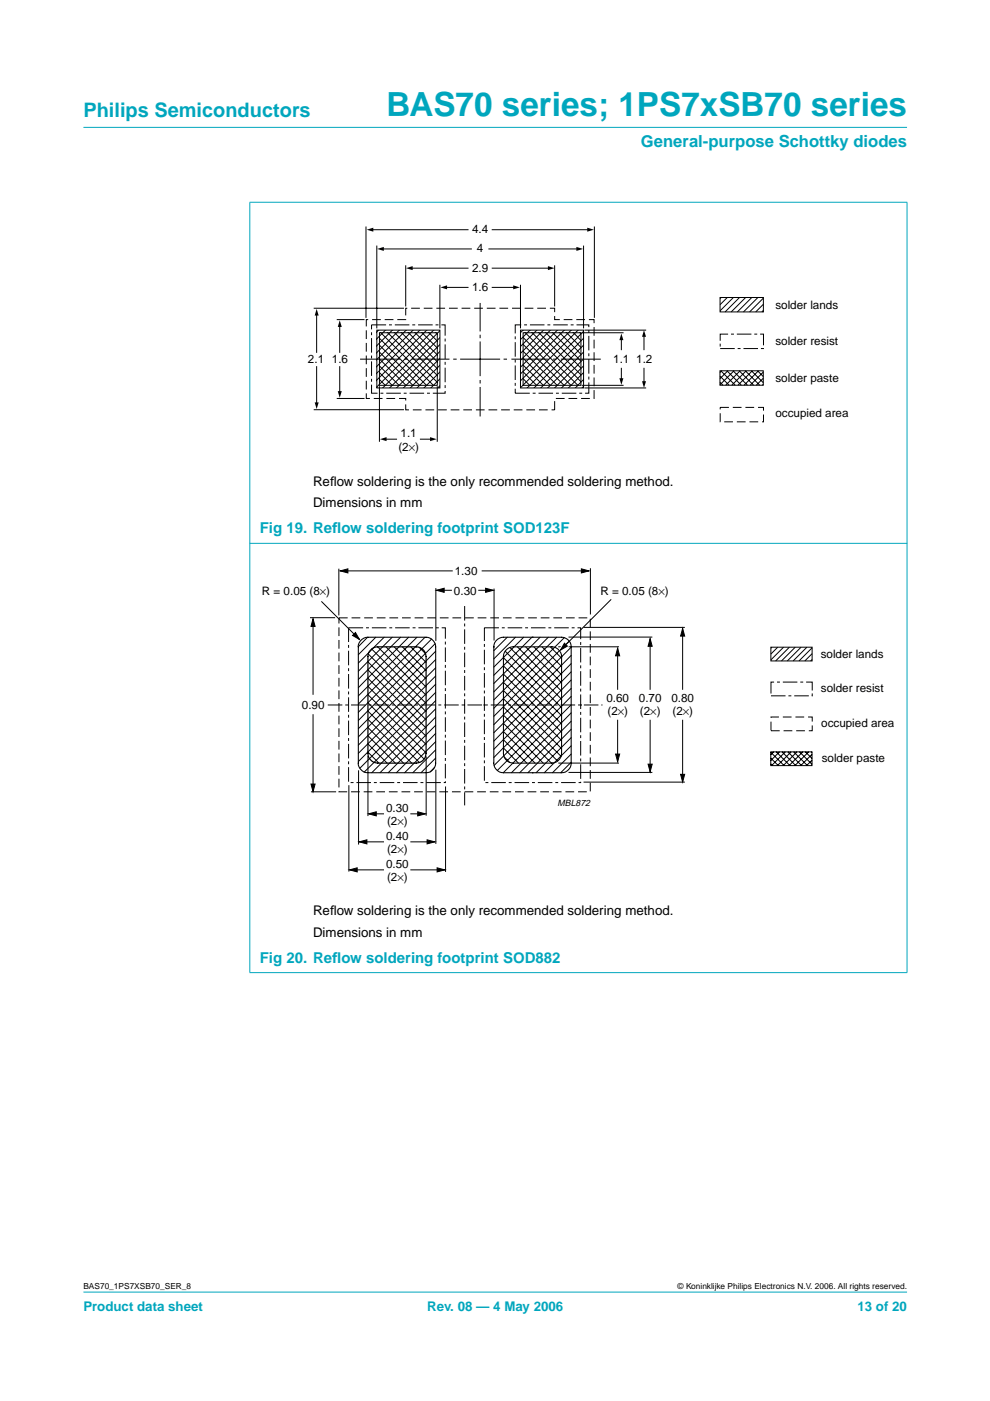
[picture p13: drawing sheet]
<svg xmlns="http://www.w3.org/2000/svg" width="210mm" height="297mm" viewBox="0 0 210 297" stroke-linecap="round" stroke-linejoin="round" font-family="sans-serif">
<defs><g id="words">
<text font-size="7.1" fill="#00a6bd" x="81.9" y="24.7">BAS70 series; 1PS7xSB70 series</text>
<text font-size="4.2" fill="#00a6bd" x="17.7" y="24.9">Philips Semiconductors</text>
<text font-size="3.5" fill="#00a6bd" x="135.9" y="31.1">General-purpose Schottky diodes</text>
<g font-size="3.2" fill="#00a6bd">
<text x="55.1" y="113.1">Fig 19. Ref</text>
<text x="70.4" y="113.1">low soldering footprint SOD123F</text>
<text x="55.1" y="204.1">Fig 20. Ref</text>
<text x="70.4" y="204.1">low soldering footprint SOD882</text>
</g>
<g font-size="2.8">
<text x="66.4" y="103">Ref</text>
<text x="66.4" y="107.6">Dimensions in mm</text>
<text x="70" y="103">low soldering is the only recommended soldering method.</text>
<text x="66.4" y="194">Ref</text>
<text x="70" y="194">low soldering is the only recommended soldering method.</text>
<text x="66.4" y="198.6">Dimensions in mm</text>
</g>
<g font-size="2.8" fill="#00a6bd">
<text x="17.7" y="278">Product data sheet</text>
<text x="90.6" y="278">Rev. 08 — 4 May 2006</text>
<text x="181.8" y="278">13 of 20</text>
</g>
<g font-size="2.5">
<text x="100.1" y="49.5">4.4</text>
<text x="101.1" y="53.5">4</text>
<text x="100.1" y="57.6">2.9</text>
<text x="100.1" y="61.7">1.6</text>
<text x="164.4" y="65.5">solder lands</text>
<text x="65.3" y="76.9">2.1</text>
<text x="70.4" y="76.9">1.6</text>
<text x="130" y="76.9">1.1 1.2</text>
<text x="164.4" y="73.1">solder resist</text>
<text x="164.4" y="80.9">solder paste</text>
<text x="164.4" y="88.3">occupied area</text>
<text x="84.5" y="95.5">(2×)</text>
<text x="84.9" y="92.7">1.1</text>
<text x="96.4" y="121.9">1.30</text>
<text x="55.5" y="126.1">R = 0.05 (8×)</text>
<text x="96.3" y="126.1">0.30</text>
<text x="127.3" y="126.1">R = 0.05 (8×)</text>
<text x="174" y="139.5">solder lands</text>
<text x="128.6" y="148.8">0.60</text>
<text x="135.5" y="148.8">0.70</text>
<text x="142.4" y="148.8">0.80</text>
<text x="174.1" y="146.8">solder resist</text>
<text x="64" y="150.3">0.90</text>
<text x="128.8" y="151.5">(2×)</text>
<text x="135.7" y="151.5">(2×)</text>
<text x="142.6" y="151.5">(2×)</text>
<text x="174.1" y="154.2">occupied area</text>
<text x="174.2" y="161.6">solder paste</text>
<text x="81.9" y="172.1">0.30</text>
<text x="81.9" y="178.1">0.40</text>
<text x="82.1" y="174.8">(2×)</text>
<text x="81.9" y="184">0.50</text>
<text x="82.1" y="180.8">(2×)</text>
<text x="82.1" y="186.7">(2×)</text>
</g>
<text font-size="1.9" x="118.2" y="170.9">MBL872</text>
<g font-size="1.8">
<text x="17.7" y="273.4">BAS70_1PS7XSB70_SER_8</text>
<text x="143.7" y="273.4">© Koninklijke Philips Electronics N.V. 2006. All rights reserved.</text>
</g>
</g></defs>
<g fill="#00a6bd" stroke="#00a6bd" stroke-width=".21">
<path d="M17.7 273.9h174.6z"/>
<path d="M17.7 27h174.6z"/>
<path d="M53 42.9v163.3z"/>
<path d="M192.3 42.9v163.3z"/>
<path d="M52.9 42.9h139.5z"/>
<path d="M52.9 115.2h139.5z"/>
<path d="M52.9 206.2h139.5z"/>
</g>
<g fill="none" stroke="#000" stroke-width=".21">
<path d="M77.6 48v19.4M78.9 48.7h20.3M79.9 52.1v17.5M81.1 52.8h18.8M86 56.3v8.7M87.2 56.9h12M103.7 52.8h18.8M104.4 56.9h12.1M104.4 48.7h20.5M117.6 56.3v8.7M123.7 52.1v17.5M126 48v19.4"/>
<path d="M66.5 65.3h19.1M67.1 66.6v8.1M67.1 77.7v7.9M71.4 67.8h5.9M72 69v5.7M72 77.7v5.5M76.3 76.1h8.5M79.9 70h13.4v12.3h-13.4zM80.2 78.8l-.4 .4M80.2 70l-.4 .4M80.4 69.9l-.2 .2M80.4 79l2.8 2.7"/>
<path d="M80.4 76.1l5.7 5.6M80.4 73.1l8.6 8.6M80.4 74.6l4.2 4.2M80.4 71.7l7.1 7.1M80.4 77.5l1.3 1.3M80.5 70.6h12.2v11.1h-12.2zM80.7 70.5l6.8 6.9-1.4 1.4M81.7 78.8l3 2.9M81.7 70l-1.9 1.9M81.8 69.9l-.1 .2M82.2 70.5l5.3 5.4M83.2 78.8l-3.4 3.3"/>
<path d="M83.3 69.9l-3.5 3.4M83.6 70.5l3.9 3.9-4.3 4.4M84.6 78.8l2.9 2.9-.6 .6M84.6 70l-4.8 4.8M84.7 69.9l-.1 .2M85.1 70.5l2.4 2.5M85.7 76.1h.8M86.1 78.8l-3.5 3.5M86.2 69.9l-6.4 6.4M86.6 70.5l6.2 6.3M87.4 76.1h7.9M87.5 78.8l3 2.9"/>
<path d="M87.5 75.9l5.3 5.2M87.5 73l5.3 5.2M87.5 71.5l-7.3 7.3M87.6 69.9l-7.8 7.8M88 70.5l4.8 4.8M89 78.8l2.9 2.9M89 70l-1.5 1.5M89.1 69.9l-.1 .2M89.4 70.5l3.4 3.3M90.4 78.8l-2.9 2.9M90.6 69.9l-10.8 10.7M90.9 70.5l1.9 1.9"/>
<path d="M91.9 78.8l.9 .8M91.9 70l-4.4 4.4 4.4 4.4M92 69.9l-.1 .2M92.4 70.5l.4 .4M93.3 60.4v9.2M93.3 71.5l-5.8 5.9 1.5 1.4M93.3 73l-9.3 9.3M93.3 70.1l-12.2 12.2M93.3 74.5l-7.8 7.8M93.3 75.9l-2.9 2.9M93.3 78.8l-3.5 3.5M93.3 77.4l-4.9 4.9"/>
<path d="M94.5 60.9h4.7M96.1 76.1h.7M97.6 76.1h8.4M101.8 64.2v6.1M101.8 71v.7M101.8 72.4v7.3M104.4 60.9h4.7M106.8 76.1h.7M108.4 76.1h7.9M110.4 70h13.3v12.3h-13.3zM110.4 60.4v9.2M110.9 70l-.6 .6"/>
<path d="M110.9 78.8l2.9 2.9M110.9 75.9l5.8 5.8M110.9 74.4l7.3 7.3M110.9 73l2.9 2.9M110.9 71.5l2.9 2.9-3.5 3.5M110.9 70.6h12.3v11.1h-12.3zM111 69.9l-.1 .2M111.3 70.5l2.5 2.5M112.4 69.9l-2.1 2.1M112.8 70.5l1 1-3.5 3.5M113.8 77.4l-1.5 1.4-1.4-1.4M113.9 69.9l-3.6 3.6"/>
<path d="M114.2 70.5l8.3 8.3M115.2 70l-1.5 1.5 9.5 9.5M115.3 69.9l-.1 .2M115.7 70.5l6.8 6.9-1.4 1.4M116.8 69.9l-6.5 6.5M117.1 70.5l5.4 5.4-2.9 2.9-5.9-5.8M117.3 76.1h.7M118.1 70l-4.4 4.4 7.4 7.3M118.3 69.9l-.2 .2M118.6 70.5l3.9 3.9M118.9 76.1h8.5M119.7 69.9l-9.4 9.4"/>
<path d="M120.1 70.5l2.4 2.5-5.8 5.8-3-2.9M121.1 70l-7.4 7.4M121.1 78.8l-3.6 3.5M121.2 69.9l-.1 .2M121.5 70.5l1.7 1.7M122.5 78.8l.7 .7M122.5 74.4l.7 .8M122.6 69.9l-12.3 12.4M123 70.5l.2 .3M123.4 70.6h8.8M123.8 71.7l-1.3 1.3 .7 .7M123.8 74.6l-1.3 1.3 .7 .7"/>
<path d="M123.8 76.1l-1.3 1.3 .7 .7M123.8 70.2l-12.1 12.1M123.8 77.5l-4.8 4.8M123.8 73.1l-9.2 9.2M123.8 78.9l-3.3 3.4M123.9 70h13.1M131.7 71.8v2.3M131.7 78.1v2.4M136.5 71.1v3M136.5 78.1v3M152.6 78.6h9.2v3.1h-9.2zM152.6 79.7l2 2"/>
<path d="M152.7 63.1h9.2v3h-9.2zM152.8 78.6l3.1 3.1M152.9 63.1l-.2 .2M153 78.6l-.4 .4M154.1 78.6l3.1 3.1M154.2 63.1l-1.5 1.5M154.3 78.6l-1.7 1.7M155.4 78.6l3.1 3.1M155.5 63.1l-2.8 2.8M155.6 78.6l-3 3M156.7 78.6l3.1 3.1M156.8 63.1l-3.1 3"/>
<path d="M156.9 78.6l-3 3.1M158 78.6l3.1 3.1M158.1 63.1l-3.1 3M158.2 78.6l-3 3.1M159.3 78.6l2.5 2.5M159.4 63.1l-3.1 3M159.5 78.6l-3 3.1M160.6 78.6l1.2 1.2M160.7 63.1l-3.1 3M160.8 78.6l-3 3.1M161.8 78.9l-2.7 2.8M161.9 65.8l-.4 .3"/>
<path d="M161.9 64.5l-1.7 1.6M161.9 63.2l-3 2.9M66.5 86.9h19.1M71.4 84.5h5.9M80.4 80.4l1.3 1.3M80.4 81.9v11.8M81.7 93.1h2.4M89.1 93.1h2.4M92.7 81.9v11.8M93.3 81.7l-.5 .6M93.3 80.3l-2 2M101.8 80.6v.7"/>
<path d="M101.8 82v6.3M110.9 81.7h.1M110.9 80.2l1.5 1.5M113.7 80.2l1.5 1.5M113.7 81.7l3-2.9 2.9 2.9M113.8 80.2l-1.5-1.4-2 2M113.8 81.7l-.6 .6M116.1 82.3l3.5-3.5 2.9 2.9-.6 .6M123.4 81.7h8.8M123.8 80.4l-1.3 1.3M123.8 81.9l-.4 .4M123.9 82.3h13.1"/>
<path d="M152.6 81l.7 .7M161.8 81.5l-.2 .2M161.8 80.2l-1.4 1.5M68.1 127.5l8.1 8.1M71.8 120.6v9.9M72.1 121h23.9M77.9 135.1l-1.9 2M78.1 138.7l12.2 12.2M78.8 137.6l11.5 11.5M79.7 135.1l-3.7 3.7M80.1 137.1l10.2 10.3M81.5 135.1l-5.5 5.5"/>
<path d="M81.8 137.1l8.5 8.6M83.2 135.1l-7.2 7.2M83.6 137.1l6.7 6.8M84.9 135.1l-8.9 9M85.3 137.1l5 5.1M86.6 135.1l-10.6 10.7M87.1 137.1l3.2 3.3M88.4 135.1l-10.4 10.4M88.9 137.3l1.3 1.3M90.1 135.1l-14.1 14.2M91.5 135.5l-15.5 15.5M92.3 136.5l-16.3 16.3"/>
<path d="M92.4 139.8l-16.4 16.4M92.4 138.1l-16.4 16.4M92.5 125.2h3.3M101.4 125.2h3.2M102.1 121h22.8M104.7 137.2h.1M106.7 139.3h.1M106.7 139.4l12.4 12.3M107.1 138.1l12 11.9M107.6 135.1l-2.9 2.9M108.1 137.3l11 10.9M109.3 135.1l-4.6 4.6"/>
<path d="M109.7 137.1l9.4 9.4M111 135.1l-6.3 6.3M111.4 137.1l7.7 7.7M112.8 135.1l-8.1 8.1M113.2 137.1l5.9 6M114.5 135.1l-9.8 9.8M114.9 137.1l4.2 4.2M116.3 135.1l-11.6 11.6M116.7 137.1l2.4 2.4M118 135.1l-13.3 13.3M118.4 137.1h12.8M119.1 139.3h.1"/>
<path d="M119.7 135.2l-15 15M120.7 135.9l-16 16M121.1 137.2h.1M121.1 139l-16.4 16.4M121.1 137.2l-14.4 14.4M125.2 120.5v9.8M131 137.4v8.9M137.8 135.4v10.9M144.7 133.2v13.1M163.4 137.2h8.8v2.9h-8.8zM163.7 137.2l-.3 .2M164.9 137.2l-1.5 1.5"/>
<path d="M166.1 137.2l-2.7 2.7M167.4 137.2l-2.9 2.9M168.6 137.2l-2.9 2.9M169.8 137.2l-2.9 2.9M171.1 137.2l-2.9 2.9M172.2 139.8l-.3 .3M172.2 138.6l-1.6 1.5M172.2 137.3l-2.8 2.8M78 140.3l12.3 12.3M78 142l12.3 12.4M78 143.8l12.3 12.3M78 145.5l12.3 12.3"/>
<path d="M78 147.3l12.3 12.3M78 149l11.9 11.9M78 150.8l10.9 10.9M78 152.5l9.3 9.3M78 154.2l7.6 7.6M78 156l5.8 5.8M78 157.7l4.1 4.1M78 159.5l2.3 2.3M78 145.5l-2 2M92.4 159l-4.9 4.8M92.4 157.2l-6.6 6.6M92.4 155.5l-8.4 8.3"/>
<path d="M92.4 153.8l-10.1 10M92.4 152l-11.8 11.8M92.4 150.3l-13.6 13.5M92.4 148.5l-15.2 15.2M92.4 146.8l-16.1 16.1M92.4 145.1l-16.4 16.4M92.4 143.3l-16.4 16.4M92.4 141.6l-16.4 16.4M106.7 141.2l12.4 12.3M106.7 142.9l12.4 12.3M106.7 144.7l12.4 12.3M106.7 146.4l12.4 12.3"/>
<path d="M106.7 148.1l12.3 12.3M106.7 149.9l11.5 11.5M106.7 151.6l10.2 10.2M106.7 153.4l8.5 8.4M106.7 155.1l6.7 6.7M106.7 156.8l5 5M106.7 158.6l3.2 3.2M106.7 151.6l-2 2.1M121.1 158.1l-5.7 5.7M121.1 156.4l-7.4 7.4M121.1 154.6l-9.2 9.2M121.1 152.9l-10.9 10.9"/>
<path d="M121.1 151.1l-12.7 12.7M121.1 149.4l-14.4 14.4M121.1 147.7l-15.7 15.7M121.1 146l-16.3 16.3M121.1 144.2l-16.4 16.4M121.1 142.4l-16.4 16.5M121.1 140.7l-16.4 16.4M121.1 159.9l-4 3.9M131 152.6v8.9M137.8 152.6v11M144.7 152.6v13.2M163.4 159.4h8.8v2.9h-8.8z"/>
<path d="M163.4 159.5l2.9 2.8M164 159.4l-.6 .6M164.6 159.4l2.9 2.9M165.3 159.4l-1.9 1.9M165.8 159.4l2.9 2.9M166.5 159.4l-2.9 2.9M167 159.4l3 2.9M167.7 159.4l-2.9 2.9M168.3 159.4l2.9 2.9M169 159.4l-2.9 2.9M169.5 159.4l2.7 2.7M170.2 159.4l-2.9 2.9"/>
<path d="M170.8 159.4l1.4 1.4M171.4 159.4l-2.9 2.9M172 159.4l.2 .2M172.2 159.9l-2.4 2.4M92.2 162.7l-1 .9M92.4 160.7l-3.1 3.1M106.9 160.5l1.2 1.2M118.4 161.8h12.8M121.1 161.6l-2.2 2.2M163.4 160.7l1.6 1.6M163.4 162l.4 .3M172.2 161.2l-1.2 1.1"/>
</g>
<g fill="#000">
<path d="M77.7 48.7l1.5-.4v.8zM80 52.8l1.4-.5v.9zM86.1 56.9l1.4-.5v.9zM116.2 56.4l1.4 .5-1.4 .4zM122.2 52.3l1.4 .5-1.4 .4zM124.5 48.3l1.4 .4-1.4 .4zM67.1 65.5l.5 1.4h-.9zM72 67.9l.5 1.4h-.9zM93.4 60.9l1.4-.4v.8zM108.8 60.5l1.4 .4-1.4 .4zM131.7 70.7l.5 1.4h-.9zM136.5 70l.5 1.4h-.9z"/>
<path d="M66.7 85.3h.9l-.5 1.4zM71.6 82.9h.9l-.5 1.4zM80.5 93.1l1.5-.4v.8zM91.2 92.7l1.4 .4-1.4 .4zM131.3 80.2h.9l-.5 1.4zM136.1 80.8h.9l-.5 1.4z"/>
</g>
<path d="M78.8 68.9h15.6v14.5h-15.6zM109.2 68.9h15.6v14.5h-15.6zM152.7 70.8h9.2v3.1h-9.2zM73.9 133.1h20.5v32.8h-20.5zM102.7 133.1h20.4v32.8h-20.4zM163.5 144.6h8.7v2.9h-8.7z" fill="none" stroke="#000" stroke-width=".21" stroke-dasharray="3.1 .6 .6 .6" stroke-linecap="butt"/>
<path d="M77.7 67.8h8.3v-2.5h31.6v2.5h8.4v16.7h-8.4v2.4h-31.6v-2.4h-8.3zM152.7 86.4h9.2v3h-9.2zM163.5 152h8.7v2.9h-8.7z" fill="none" stroke="#000" stroke-width=".21" stroke-dasharray="1.9 .8" stroke-linecap="butt"/>
<path d="M72.1 121l1.7-.4v.9zM75.4 134.1l.8 1.5-1.5-.9zM92.5 125.2l1.7-.5v.9zM103 124.7l1.6 .5-1.6 .4zM123.3 120.6l1.6 .4-1.6 .5zM131 137.4l.4 1.6h-.9zM137.8 135.4l.5 1.6h-.9zM144.7 133.2l.5 1.7h-.9zM130.5 159.9h.9l-.4 1.6zM137.4 162h.9l-.5 1.6zM144.3 164.2h.9l-.5 1.6z" fill="#000" stroke="#000" stroke-width=".21"/>
<g fill="none" stroke="#000" stroke-width=".21">
<path d="M65.7 131h5.4M66.4 131.2v16.1M92.4 124.7v11.2M104.8 124.8v11M112.9 135.1h.1M117 137.2h.1M120.5 135.1h17.8M123.7 133h21.5M66.4 151.4v16.5M65.9 167.9h5.4M74 166.5v18.3M76 163.3v15.8"/>
<path d="M76.2 178.5h5.2M78 160.3v12.7M78.2 172.6h3.2M87 172.6h3.2M87 178.5h5.2M90.4 160.4v12.6M92.4 163.2v15.7M94.5 166.7v18.2M112.9 163.9h.1M117 161.8h.1M120.5 163.8h17.8M123.7 165.8h21.5"/>
<path d="M74.1 184.4h7.3M87 184.4h7.3"/>
</g>
<path d="M76.4 135.9a2.03 2.03 0 0 1 1.6-.8h12.3a2.11 2.11 0 0 1 2.1 2v24.7a2.11 2.11 0 0 1-2.1 2h-12.3a2.05 2.05 0 0 1-2-2l-.1-24.7zM105.5 135.6l1.2-.5h12.4a2.05 2.05 0 0 1 2 2v24.7a2.04 2.04 0 0 1-2 2h-12.4a2.05 2.05 0 0 1-2-2v-24.7a2.03 2.03 0 0 1 .8-1.5zM107.2 138a2.03 2.03 0 0 1 1.6-.9h8.2a2.11 2.11 0 0 1 2.1 2.1v20.5a2.11 2.11 0 0 1-2.1 2.1h-8.2a2.11 2.11 0 0 1-2.1-2.1v-20.5z" fill="none" stroke="#000" stroke-width=".23"/>
<path d="M78.8 137.6l1.2-.5h8.3a2.11 2.11 0 0 1 2 2.1v20.5a2.11 2.11 0 0 1-2 2.1h-8.3a2.11 2.11 0 0 1-2-2.1v-20.5a1.77 1.77 0 0 1 .8-1.6z" fill="none" stroke="#000" stroke-width=".26"/>
<path d="M98.5 128.5v42.3M69.5 149.5h58.2" fill="none" stroke="#000" stroke-width=".21" stroke-dasharray="3.1 .6 .6 .6" stroke-linecap="butt"/>
<path d="M71.9 131h53.3v36.9h-53.3z" fill="none" stroke="#000" stroke-width=".21" stroke-dasharray="1.9 .8" stroke-linecap="butt"/>
<path d="M66.4 131.2l.4 1.6h-.9zM65.9 166.2h.9l-.4 1.7zM76.2 178.5l1.6-.4v.8zM78.2 172.6l1.6-.5v.9zM88.6 172.1l1.6 .5-1.6 .4zM90.6 178.1l1.6 .4-1.6 .4zM74.1 184.4l1.6-.4v.9zM92.7 184l1.6 .4-1.6 .5z" fill="#000" stroke="#000" stroke-width=".21"/>
<path d="M119.5 136.1l1.2 1.1-1.7 1-.5-.5z" fill="#fff"/>
<path d="M129.6 127.1l-10.8 10.7" fill="none" stroke="#000" stroke-width=".21"/>
<path d="M119.7 136.4l.6 .6-1.5 .8z" fill="#000" stroke="#000" stroke-width=".21"/>
<use href="#words"/>
</svg>
